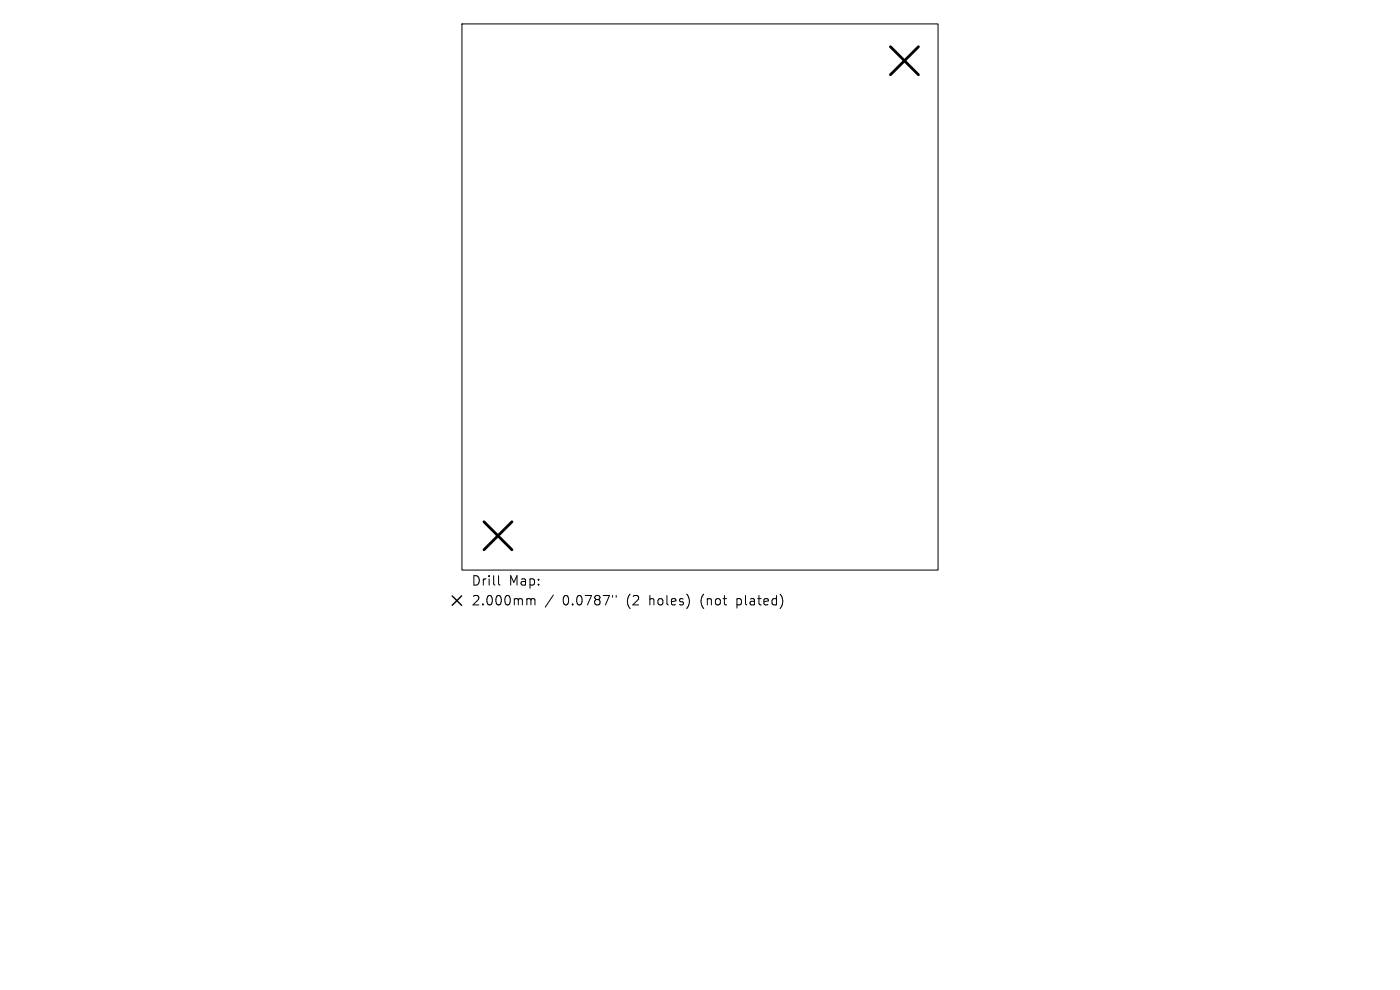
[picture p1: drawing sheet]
<svg xmlns="http://www.w3.org/2000/svg" width="297mm" height="210mm" viewBox="0 0 297 210" stroke-linecap="round" stroke-linejoin="round" font-family="sans-serif">
<defs><g id="words">
<g font-size="2.8">
<text x="99.9" y="124.5">Drill</text>
<text x="107.9" y="124.5">Map:</text>
<text x="99.9" y="128.7">2.000mm</text>
<text x="119.4" y="128.7">0.0787&quot;</text>
<text x="133.1" y="128.7">(2</text>
<text x="138.1" y="128.7">holes)</text>
<text x="149.1" y="128.7">(not</text>
<text x="156.9" y="128.7">plated)</text>
</g>
</g></defs>
<path d="M98 5.1h101v115.8h-101zM105.8 122.1v1.7l.3 .3M112.1 127h.2l.3 .3M112.6 127.3l.3-.3 .5 .1 .1 1.2M112.6 127.3v1M117.4 126.2l-1.7 2.6M130 126.3v.4M130.7 126.3v.4" fill="none" stroke="#000" stroke-width=".21"/>
<path d="M188.9 9.9l5.9 6M194.8 9.9l-5.9 6M102.7 110.7l5.9 5.9M108.6 110.7l-5.9 5.9" fill="none" stroke="#000" stroke-width=".59"/>
<path d="M95.9 126.4l2 2M97.9 126.4l-2 2" fill="none" stroke="#000" stroke-width=".3"/>
<use href="#words"/>
</svg>
